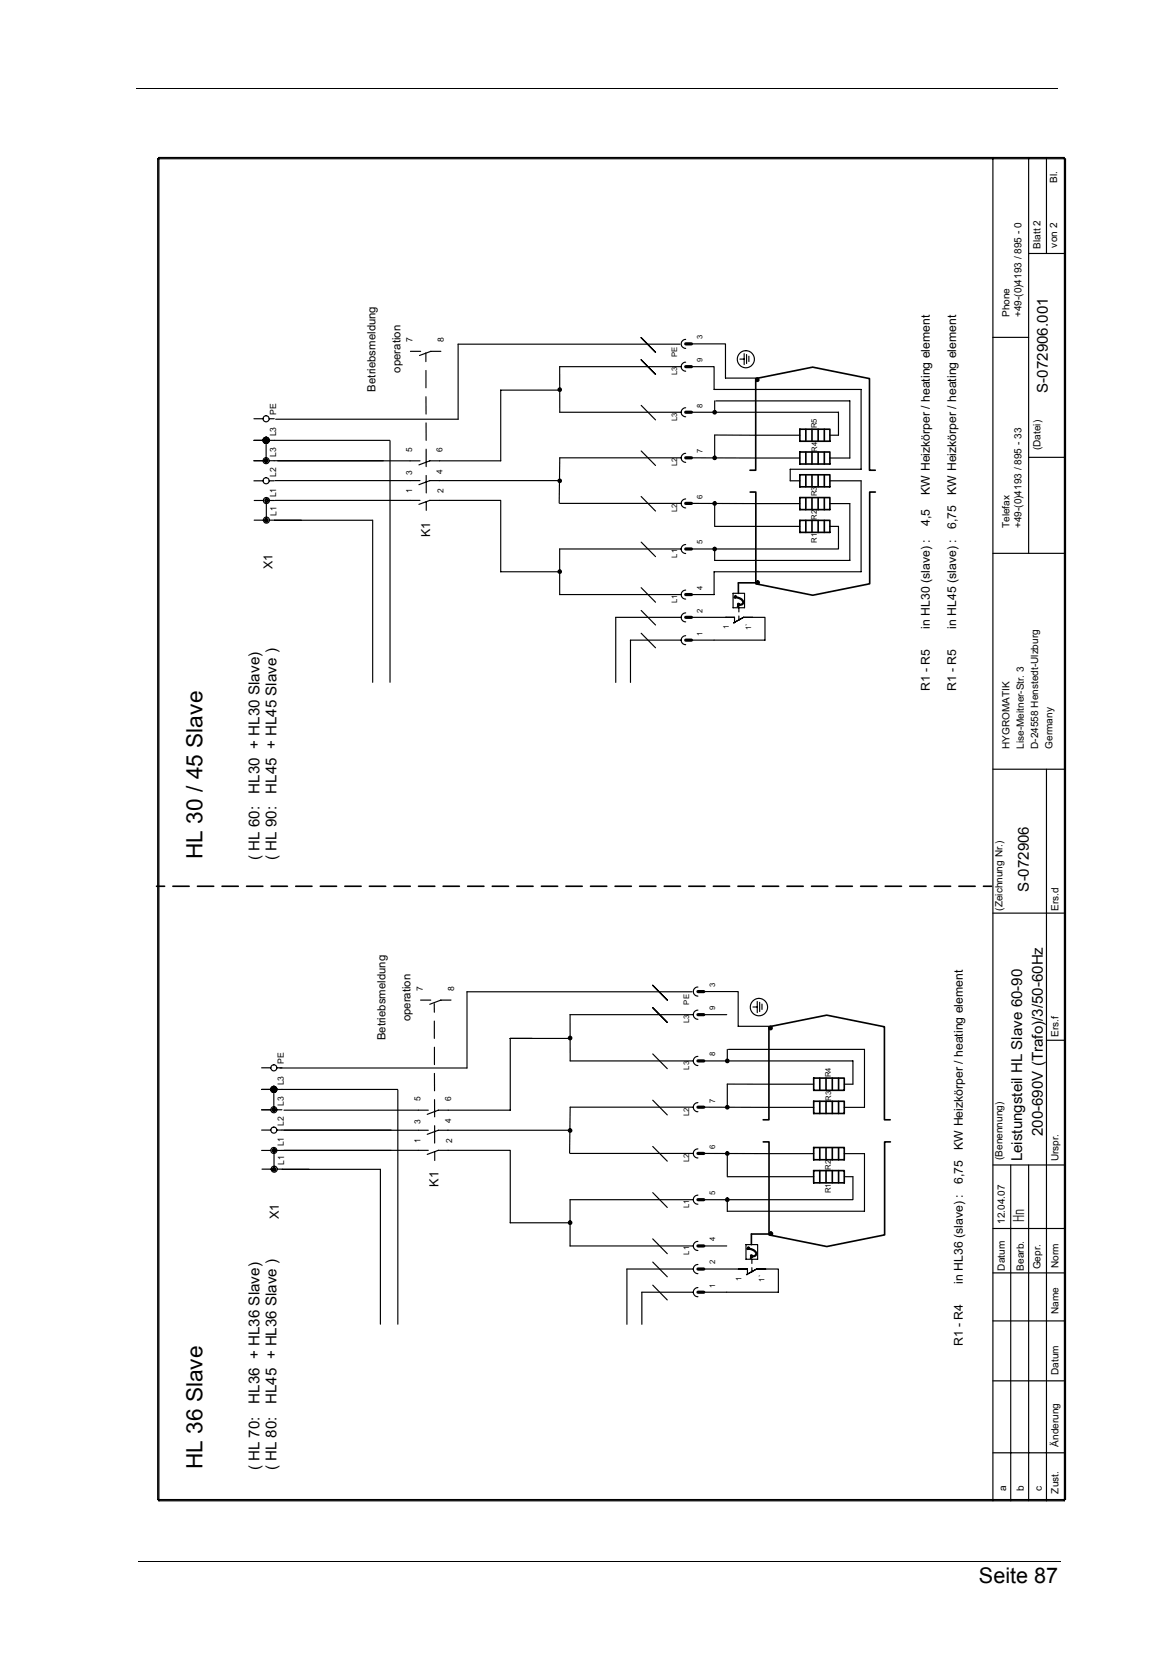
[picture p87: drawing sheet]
<svg xmlns="http://www.w3.org/2000/svg" width="210mm" height="297mm" viewBox="0 0 210 297" stroke-linecap="round" stroke-linejoin="round" font-family="sans-serif">
<defs><g id="words">
<g font-size="4">
<text x="36.4" y="154.3" transform="rotate(-90 36.4 154.3)">HL 30 / 45 Slave</text>
<text x="36.4" y="263.9" transform="rotate(-90 36.4 263.9)">HL 36 Slave</text>
</g>
<text font-size="3.9" x="175.8" y="284.3">Seite 87</text>
<text font-size="3.2" x="183.9" y="219.5" transform="rotate(-90 183.9 219.5)">Hn</text>
<g font-size="2.7">
<text x="188.1" y="70.5" transform="rotate(-90 188.1 70.5)">S-072906.001</text>
<text x="46.6" y="142.5" transform="rotate(-90 46.6 142.5)">HL30 + HL30 Slave)</text>
<text x="49.7" y="142.5" transform="rotate(-90 49.7 142.5)">HL45 + HL45 Slave )</text>
<text x="46.6" y="154.4" transform="rotate(-90 46.6 154.4)">( HL 60:</text>
<text x="49.7" y="154.4" transform="rotate(-90 49.7 154.4)">( HL 90:</text>
<text x="184.7" y="160.1" transform="rotate(-90 184.7 160.1)">S-072906</text>
<text x="183.5" y="208.6" transform="rotate(-90 183.5 208.6)">Leistungsteil HL Slave 60-90</text>
<text x="187.2" y="204" transform="rotate(-90 187.2 204)">200-690V (Trafo)/3/50-60Hz</text>
<text x="46.6" y="252.1" transform="rotate(-90 46.6 252.1)">HL36 + HL36 Slave)</text>
<text x="49.7" y="252.1" transform="rotate(-90 49.7 252.1)">HL45 + HL36 Slave )</text>
<text x="46.6" y="264" transform="rotate(-90 46.6 264)">( HL 70:</text>
<text x="49.7" y="264" transform="rotate(-90 49.7 264)">( HL 80:</text>
</g>
<g font-size="2.3">
<text x="78.7" y="213.1" transform="rotate(-90 78.7 213.1)">K1</text>
<text x="50.1" y="219" transform="rotate(-90 50.1 219)">X1</text>
</g>
<g font-size="2.2">
<text x="167" y="88.9" transform="rotate(-90 167 88.9)">KW Heizkörper / heating element</text>
<text x="171.7" y="88.9" transform="rotate(-90 171.7 88.9)">KW Heizkörper / heating element</text>
<text x="167" y="94.4" transform="rotate(-90 167 94.4)">4,5</text>
<text x="171.7" y="95" transform="rotate(-90 171.7 95)">6,75</text>
<text x="77.2" y="96.4" transform="rotate(-90 77.2 96.4)">K1</text>
<text x="48.9" y="102.1" transform="rotate(-90 48.9 102.1)">X1</text>
<text x="167" y="112.9" transform="rotate(-90 167 112.9)">in HL30 (slave) :</text>
<text x="171.7" y="112.9" transform="rotate(-90 171.7 112.9)">in HL45 (slave) :</text>
<text x="167" y="124.1" transform="rotate(-90 167 124.1)">R1 - R5</text>
<text x="171.7" y="124.1" transform="rotate(-90 171.7 124.1)">R1 - R5</text>
<text x="172.9" y="206.5" transform="rotate(-90 172.9 206.5)">KW Heizkörper / heating element</text>
<text x="172.9" y="212.7" transform="rotate(-90 172.9 212.7)">6,75</text>
<text x="172.9" y="230.6" transform="rotate(-90 172.9 230.6)">in HL36 (slave) :</text>
<text x="172.9" y="241.8" transform="rotate(-90 172.9 241.8)">R1 - R4</text>
</g>
<g font-size="2">
<text x="67.4" y="70.3" transform="rotate(-90 67.4 70.3)">Betriebsmeldung</text>
<text x="71.9" y="66.9" transform="rotate(-90 71.9 66.9)">operation</text>
<text x="73.7" y="183.4" transform="rotate(-90 73.7 183.4)">operation</text>
<text x="69.2" y="186.8" transform="rotate(-90 69.2 186.8)">Betriebsmeldung</text>
</g>
<g font-size="1.8">
<text x="189.8" y="32.8" transform="rotate(-90 189.8 32.8)">Bl.</text>
<text x="186.8" y="44.7" transform="rotate(-90 186.8 44.7)">Blatt 2</text>
<text x="189.8" y="44.5" transform="rotate(-90 189.8 44.5)">von 2</text>
<text x="181.3" y="56.9" transform="rotate(-90 181.3 56.9)">Phone</text>
<text x="183.4" y="56.9" transform="rotate(-90 183.4 56.9)">+49-(0)4193 / 895 - 0</text>
<text x="186.8" y="80.8" transform="rotate(-90 186.8 80.8)">(Datei)</text>
<text x="181.3" y="94.9" transform="rotate(-90 181.3 94.9)">Telefax</text>
<text x="183.4" y="94.9" transform="rotate(-90 183.4 94.9)">+49-(0)4193 / 895 - 33</text>
<text x="181.3" y="134.5" transform="rotate(-90 181.3 134.5)">HYGROMATIK</text>
<text x="183.8" y="134.5" transform="rotate(-90 183.8 134.5)">Lise-Meitner-Str. 3</text>
<text x="186.4" y="134.5" transform="rotate(-90 186.4 134.5)">D-24558 Henstedt-Ulzburg</text>
<text x="189" y="134.5" transform="rotate(-90 189 134.5)">Germany</text>
<text x="180" y="163.6" transform="rotate(-90 180 163.6)">(Zeichnung Nr.)</text>
<text x="190.1" y="163.6" transform="rotate(-90 190.1 163.6)">Ers.d</text>
<text x="190.1" y="186.2" transform="rotate(-90 190.1 186.2)">Ers.f</text>
<text x="180" y="208.3" transform="rotate(-90 180 208.3)">(Benennung)</text>
<text x="190.1" y="208.6" transform="rotate(-90 190.1 208.6)">Urspr.</text>
<text x="180.4" y="219.8" transform="rotate(-90 180.4 219.8)">12.04.07</text>
<text x="186.8" y="228" transform="rotate(-90 186.8 228)">Gepr.</text>
<text x="190.1" y="227.7" transform="rotate(-90 190.1 227.7)">Norm</text>
<text x="180.4" y="228.2" transform="rotate(-90 180.4 228.2)">Datum</text>
<text x="183.8" y="228.2" transform="rotate(-90 183.8 228.2)">Bearb.</text>
<text x="190.1" y="236" transform="rotate(-90 190.1 236)">Name</text>
<text x="190.1" y="247" transform="rotate(-90 190.1 247)">Datum</text>
<text x="190.1" y="259.8" transform="rotate(-90 190.1 259.8)">Änderung</text>
<text x="180.6" y="267.8" transform="rotate(-90 180.6 267.8)">a</text>
<text x="183.8" y="267.8" transform="rotate(-90 183.8 267.8)">b</text>
<text x="187" y="267.8" transform="rotate(-90 187 267.8)">c</text>
<text x="190.1" y="268.2" transform="rotate(-90 190.1 268.2)">Zust.</text>
</g>
<g font-size="1.5">
<text x="74.1" y="61.5" transform="rotate(-90 74.1 61.5)">7</text>
<text x="79.7" y="61.5" transform="rotate(-90 79.7 61.5)">8</text>
<text x="49.6" y="74.5" transform="rotate(-90 49.6 74.5)">PE</text>
<text x="49.6" y="82" transform="rotate(-90 49.6 82)">L3</text>
<text x="49.6" y="78.4" transform="rotate(-90 49.6 78.4)">L3</text>
<text x="74" y="81.2" transform="rotate(-90 74 81.2)">5</text>
<text x="79.5" y="81.2" transform="rotate(-90 79.5 81.2)">6</text>
<text x="49.6" y="89.3" transform="rotate(-90 49.6 89.3)">L1</text>
<text x="49.6" y="85.7" transform="rotate(-90 49.6 85.7)">L2</text>
<text x="74" y="88.6" transform="rotate(-90 74 88.6)">1</text>
<text x="74" y="85.3" transform="rotate(-90 74 85.3)">3</text>
<text x="79.5" y="85.1" transform="rotate(-90 79.5 85.1)">4</text>
<text x="79.6" y="88.6" transform="rotate(-90 79.6 88.6)">2</text>
<text x="49.7" y="92.7" transform="rotate(-90 49.7 92.7)">L1</text>
<text x="75.9" y="178" transform="rotate(-90 75.9 178)">7</text>
<text x="81.5" y="178" transform="rotate(-90 81.5 178)">8</text>
<text x="51" y="191" transform="rotate(-90 51 191)">PE</text>
<text x="51" y="194.9" transform="rotate(-90 51 194.9)">L3</text>
<text x="75.5" y="197.8" transform="rotate(-90 75.5 197.8)">5</text>
<text x="81" y="197.8" transform="rotate(-90 81 197.8)">6</text>
<text x="51" y="202.2" transform="rotate(-90 51 202.2)">L2</text>
<text x="51" y="198.6" transform="rotate(-90 51 198.6)">L3</text>
<text x="75.5" y="201.9" transform="rotate(-90 75.5 201.9)">3</text>
<text x="81" y="201.7" transform="rotate(-90 81 201.7)">4</text>
<text x="51" y="205.9" transform="rotate(-90 51 205.9)">L1</text>
<text x="51" y="209.2" transform="rotate(-90 51 209.2)">L1</text>
<text x="75.5" y="205.3" transform="rotate(-90 75.5 205.3)">1</text>
<text x="81.2" y="205.3" transform="rotate(-90 81.2 205.3)">2</text>
</g>
<g font-size="1.4">
<text x="121.6" y="64" transform="rotate(-90 121.6 64)">PE</text>
<text x="126.2" y="65" transform="rotate(-90 126.2 65)">9</text>
<text x="126.2" y="60.9" transform="rotate(-90 126.2 60.9)">3</text>
<text x="121.6" y="67.4" transform="rotate(-90 121.6 67.4)">L3</text>
<text x="121.6" y="75.6" transform="rotate(-90 121.6 75.6)">L3</text>
<text x="126.2" y="73.2" transform="rotate(-90 126.2 73.2)">8</text>
<text x="146.7" y="76.9" transform="rotate(-90 146.7 76.9)">R5</text>
<text x="121.6" y="83.8" transform="rotate(-90 121.6 83.8)">L2</text>
<text x="126.2" y="81.4" transform="rotate(-90 126.2 81.4)">7</text>
<text x="146.7" y="81.1" transform="rotate(-90 146.7 81.1)">R4</text>
<text x="126.2" y="89.6" transform="rotate(-90 126.2 89.6)">6</text>
<text x="146.7" y="89.1" transform="rotate(-90 146.7 89.1)">R3</text>
<text x="121.6" y="91.9" transform="rotate(-90 121.6 91.9)">L2</text>
<text x="146.7" y="93.3" transform="rotate(-90 146.7 93.3)">R2</text>
<text x="121.6" y="100.1" transform="rotate(-90 121.6 100.1)">L1</text>
<text x="126.2" y="97.8" transform="rotate(-90 126.2 97.8)">5</text>
<text x="146.7" y="97.5" transform="rotate(-90 146.7 97.5)">R1</text>
<text x="126.2" y="106" transform="rotate(-90 126.2 106)">4</text>
<text x="121.6" y="108.3" transform="rotate(-90 121.6 108.3)">L1</text>
<text x="126.2" y="110.1" transform="rotate(-90 126.2 110.1)">2</text>
<text x="130.9" y="113" transform="rotate(-90 130.9 113)">1</text>
<text x="134.9" y="113.1" transform="rotate(-90 134.9 113.1)">1`</text>
<text x="126.2" y="114.1" transform="rotate(-90 126.2 114.1)">1</text>
<text x="128.4" y="177.2" transform="rotate(-90 128.4 177.2)">3</text>
<text x="123.8" y="183.8" transform="rotate(-90 123.8 183.8)">L3</text>
<text x="123.8" y="180.4" transform="rotate(-90 123.8 180.4)">PE</text>
<text x="128.4" y="181.4" transform="rotate(-90 128.4 181.4)">9</text>
<text x="128.4" y="189.7" transform="rotate(-90 128.4 189.7)">8</text>
<text x="123.8" y="192.1" transform="rotate(-90 123.8 192.1)">L3</text>
<text x="149.2" y="193.5" transform="rotate(-90 149.2 193.5)">R4</text>
<text x="149.3" y="197.7" transform="rotate(-90 149.3 197.7)">R3</text>
<text x="123.8" y="200.4" transform="rotate(-90 123.8 200.4)">L2</text>
<text x="128.4" y="198" transform="rotate(-90 128.4 198)">7</text>
<text x="123.8" y="208.7" transform="rotate(-90 123.8 208.7)">L2</text>
<text x="128.4" y="206.3" transform="rotate(-90 128.4 206.3)">6</text>
<text x="128.4" y="214.6" transform="rotate(-90 128.4 214.6)">5</text>
<text x="149.2" y="214.3" transform="rotate(-90 149.2 214.3)">R1</text>
<text x="149.2" y="210.1" transform="rotate(-90 149.2 210.1)">R2</text>
<text x="123.8" y="217" transform="rotate(-90 123.8 217)">L1</text>
<text x="123.8" y="225.3" transform="rotate(-90 123.8 225.3)">L1</text>
<text x="128.4" y="227.1" transform="rotate(-90 128.4 227.1)">2</text>
<text x="128.4" y="222.9" transform="rotate(-90 128.4 222.9)">4</text>
<text x="128.4" y="231.2" transform="rotate(-90 128.4 231.2)">1</text>
<text x="133.2" y="230" transform="rotate(-90 133.2 230)">1</text>
<text x="137.3" y="230.2" transform="rotate(-90 137.3 230.2)">1`</text>
</g>
</g></defs>
<path d="M24.6 15.8v.2zM24.8 280.4l.1 .2z" fill="#000"/>
<path d="M24.6 15.9h165.3M24.9 280.5h165.6" fill="none" stroke="#000" stroke-width=".18"/>
<path d="M23.6 26.9h171.6v244.4h-171.6z" fill="#fff"/>
<g fill="none" stroke="#000" stroke-width=".21">
<path d="M28.3 28.5h163v240.8h-163M28.3 28.5v240.8M28.5 28.3h162.6v241.2h-162.6M28.5 28.3v241.2M178.3 28.3v241.2M184.7 28.3v71.1M187.9 28.3v17.2M184.7 45.5h6.4M45.6 79.1h1.6M45.6 75.2h1.6M47.8 79.1v3.6M48.3 79.1h21.7"/>
<path d="M48.3 75.2h.9M49.5 75.3h32.8M70 79.2v43.3M73.7 63.1h1.8M76.5 63.4v1.5M76.5 71.2v3.2M76.5 66.5v3.1M76.5 75.9v3.2M79.2 63.1h-1.9l-2 .7M82.2 61.8h39.9M82.3 61.8v13.5M89.9 70.1h10.6"/>
<path d="M89.9 70.1v12.7h-12.7l-2 .7M100.5 65.8h21.8M100.5 65.8v8.2h21.8M115.1 72.8l2.6 2.6M115.1 64.6l2.6 2.6M115.1 60.6l2.6 2.7M123.1 73.2a.81 .81 0 0 0-.8 .8 .81 .81 0 0 0 .8 .9M123.1 65a.81 .81 0 0 0-.8 .9 .81 .81 0 0 0 .8 .8M123.1 61a.81 .81 0 0 0-.8 .8 .81 .81 0 0 0 .8 .8M124.1 65.8h4.1v4.1h26.4v14.4h-12.7v2M124.1 61.8h6.2v6.1h5.8M124.1 74h26.5v4.2h-1.6"/>
<path d="M128 74.3l.1 .1M128.3 78.1l7.4 .1M128.3 72v2M128.3 78.1v4.2M128.5 72h24.1v10.3M132.9 64.5h.7M133.6 63.5v2M134.1 63.7v1.6M134.5 64v.9M135.7 78.2h7.9M178.3 60.6h6.4M45.6 86.3h1.6"/>
<path d="M45.6 82.7h1.6M45.6 89.9h1.7M45.6 93.4h1.7M47.8 90v3.5M48.3 86.3h.9M48.3 82.7h20.5M48.4 89.9h.9M48.4 93.4h18.4M49.4 89.9h26M49.4 86.3h26M49.9 82.8h25.5M66.9 93.4v29.1"/>
<path d="M76.5 80.7v3.1M76.5 85.4v3.1M76.5 90.1v1.6M78.9 89.9h11v12.8M78.9 89.9h-1.7l-2 .7M100.2 86.3h-23l-2 .7M100.5 98.6h21.8M100.5 90.4h21.8M100.5 98.6v8.2M115.1 89.2l2.6 2.6M115.1 81l2.6 2.6M115.1 97.4l2.6 2.6"/>
<path d="M122.3 82.2h-21.8l-.1 8.1M123.1 89.6a.81 .81 0 0 0-.8 .8 .81 .81 0 0 0 .8 .8M123.1 81.4a.81 .81 0 0 0-.8 .8 .81 .81 0 0 0 .8 .8M123.1 97.8a.81 .81 0 0 0-.8 .8 .81 .81 0 0 0 .8 .8M124.1 90.4h19.5M124.1 82.2l11.6 .1M128.2 81.9l.5 .5M128.3 90.4v4.1M128.4 94.5h15.2M135.7 82.3h7.9M141.9 86.3h1.7M149 94.5h1.6v4.1h-26.4"/>
<path d="M149 90.4h3.6v10.2h-24.3v-2M149 86.3h5.6v16.4h-26.4v4.1h-4.1M149 82.3h3.6M178.3 99.4h12.8M184.7 82.1h6.4M89.9 102.7h10.9M100.5 106.8h21.8M100.8 102.3h.1M115.1 105.5l2.6 2.7M115.1 113.7l2.6 2.6M115.1 109.6l2.6 2.6M122.3 110.9h-11.8l.1 11.7"/>
<path d="M122.3 115h-9.1v7.6M123.1 106a.81 .81 0 0 0-.8 .8 .81 .81 0 0 0 .8 .8M123.1 114.2a.81 .81 0 0 0-.8 .8 .81 .81 0 0 0 .8 .8M123.1 110.1a.81 .81 0 0 0-.8 .8 .81 .81 0 0 0 .8 .8M124.2 110.9h7.7v1M131.6 109.1h2.1v-2.6h-2.1v2.7M131.7 111.9l1.8-1h3.9v4.1h-13.3M132.7 109.1v.8M132.7 110.6v.8M135.8 104.3l.6 .6M178.3 138.1h12.8M187.9 138.1v131.4"/>
<path d="M75.5 179.6h1.8M79.1 179.6h1.9M79.2 179.6l-2 .8M117.2 176.9l2.6 2.7M124.3 178.1h-40.5l.1 13.7h-33.6M125.3 177.3a.82 .82 0 0 0-.8 .8 .82 .82 0 0 0 .8 .8M126.4 178.1h6.1v6.2h6M136 179.9v2M178.3 164h12.8M47 199.3h1.6M47 195.6h1.6M47 191.8h1.6"/>
<path d="M49.2 195.6v3.7M49.7 199.3h.9M49.7 195.6h21.7M49.7 191.8h.9M51 199.4h25.9M71.4 195.8v42M78 180.2v1.6M78 183.4v3.1M78 192.8v3.1M78 188.1v3.1M78 197.5v3.1M102.4 186.5h-10.8v12.9h-12.9l-2 .7"/>
<path d="M102.4 198.8h22.1M102.4 190.5h22.1M102.4 198.8l-.1 8.3M117.2 197.6l2.6 2.6M117.2 189.3l2.6 2.6M117.2 181l2.6 2.6M124.5 182.2h-22.2l.1 8.3M125.3 198a.82 .82 0 0 0-.8 .8 .82 .82 0 0 0 .8 .9M125.3 189.7a.83 .83 0 0 0-.8 .8 .83 .83 0 0 0 .8 .9M125.3 181.4a.83 .83 0 0 0-.8 .8 .83 .83 0 0 0 .8 .9M126.4 190.5h26.7v4.2h-1.5M126.4 182.2h4.1"/>
<path d="M126.4 198.8l11.7 .1M130.3 198.5l.6 .7M130.6 188.5v2M130.8 188.5h24.4v10.4M135.2 180.8h.8M136.4 180v1.7M136.8 180.3v1M138 198.9h8.1M138 194.7h8.1M138.1 194.7h-7.5v4.2M138.2 184.3l.5 .5M151.6 198.9h3.6"/>
<path d="M187.9 186.8h3.2M47 206.6h1.6M47 202.9h1.6M47 210h1.7M49.2 206.6v3.4M49.7 206.6h20.5M49.7 202.9h20.5M49.8 210h.9M50.7 210h17.6v27.8M51 206.6h25.9M51 203h25.9M78 202.2v3.1"/>
<path d="M78.1 206.9v1.5M80.5 206.6h11.1v13h11M80.5 206.6h-1.8l-2 .7M102.1 203.3v.1M102.1 203h-23.4l-2 .7M102.4 207.1h22.1M117.2 205.9l2.6 2.6M117.2 214.2l2.6 2.6M124.5 215.5h-22.1l-.1 8.3h22.2M125.3 206.3a.82 .82 0 0 0-.8 .8 .82 .82 0 0 0 .8 .9M125.3 214.6a.82 .82 0 0 0-.8 .9 .82 .82 0 0 0 .8 .8M126.4 207.1l19.7 .1"/>
<path d="M130.6 207.2v4.1M130.7 211.3h15.4M151.6 211.3h1.5v4.2h-26.7M151.6 207.2h3.6v10.3h-24.6v-2M178.3 209.2h12.8M181.5 209.2v60.3M184.7 209.2v60.3M112.6 227.9h11.9M112.6 227.9v9.9M117.2 222.5l2.6 2.7M117.2 230.8l2.6 2.7M117.2 226.6l2.6 2.7"/>
<path d="M124.5 232.1h-9.3v5.7M125.3 222.9a.82 .82 0 0 0-.8 .9 .82 .82 0 0 0 .8 .8M125.3 231.2a.83 .83 0 0 0-.8 .9 .83 .83 0 0 0 .8 .8M125.3 227.1a.83 .83 0 0 0-.8 .8 .83 .83 0 0 0 .8 .8M126.4 223.8h4.1M126.4 227.9h7.8v1M133.9 223.5h2.1v2.6l-2.1 .1zM134 228.9l1.8-1h4v4.2h-13.4M135 226.1v.8M135 227.7v.7M138.2 221.2l.6 .6M178.3 237.2h12.8"/>
<path d="M178.3 228.6h12.8M178.3 220.6h12.8M178.3 248h12.8M178.3 260.9h12.8"/>
<circle cx="47.8" cy="79.1" r=".55"/>
<circle cx="47.8" cy="75.2" r=".55"/>
<circle cx="47.8" cy="79.1" r=".34"/>
<circle cx="47.8" cy="79.1" r=".17"/>
<circle cx="133.9" cy="64.5" r="1.54"/>
<circle cx="47.8" cy="82.7" r=".55"/>
<circle cx="47.8" cy="86.3" r=".55"/>
<circle cx="47.8" cy="82.7" r=".34"/>
<circle cx="47.8" cy="82.7" r=".17"/>
<circle cx="47.8" cy="93.4" r=".17"/>
<circle cx="47.8" cy="93.4" r=".34"/>
<circle cx="47.8" cy="89.9" r=".55"/>
<circle cx="47.8" cy="93.4" r=".54"/>
<circle cx="47.9" cy="89.9" r=".17"/>
<circle cx="47.9" cy="89.9" r=".34"/>
<circle cx="49.2" cy="195.6" r=".17"/>
<circle cx="49.2" cy="199.3" r=".17"/>
<circle cx="49.2" cy="199.3" r=".34"/>
<circle cx="49.2" cy="195.6" r=".34"/>
<circle cx="49.2" cy="195.6" r=".54"/>
<circle cx="49.2" cy="199.3" r=".54"/>
<circle cx="49.2" cy="191.8" r=".54"/>
<circle cx="136.3" cy="180.9" r="1.56"/>
<circle cx="49.2" cy="206.6" r=".54"/>
<circle cx="49.2" cy="202.9" r=".54"/>
<circle cx="49.2" cy="206.6" r=".34"/>
<circle cx="49.2" cy="210" r=".34"/>
<circle cx="49.2" cy="206.6" r=".17"/>
<circle cx="49.2" cy="210" r=".17"/>
<circle cx="49.2" cy="210" r=".55"/>
</g>
<g fill="none" stroke="#000" stroke-width=".29">
<path d="M143.6 79.2h5.4v-2.1h-5.4v2.2M144.7 77.1v2.1M145.8 77.1v2.1M146.9 77.1v2.1M148 77.1v2.1M134.7 84.4h1v-16.4l10.2-2.1 10.2 2.1v16.4h1.1M134.7 88.4h1v16.4l10.2 2.1 10.3-2.1v-16.4h1M143.6 93.5h5.4v2.1h-5.4zM143.6 89.4h5.4v2.1h-5.4zM143.6 85.3h5.4v2.1h-5.4zM143.6 83.3h5.4v-2.1h-5.4v2.2M144.7 81.2v2.2"/>
<path d="M144.7 85.3v2.1M144.7 89.4v2.2M144.7 93.5v2.1M145.8 81.2v2.2M145.8 85.3v2.1M145.8 89.4v2.2M145.8 93.5v2.1M146.9 81.2v2.2M146.9 85.3v2.1M146.9 89.4v2.2M146.9 93.5v2.1M148 81.2v2.2"/>
<path d="M148 85.3v2.1M148 89.4v2.2M148 93.5v2.1M135.7 104.7h-3.1v1.9M28.1 159.2h1.5M31 159.2h3M35.5 159.2h2.9M39.9 159.2h2.9M44.3 159.2h2.9M48.7 159.2h2.9M53.1 159.2h2.9M57.5 159.2h2.9"/>
<path d="M61.9 159.2h2.9M66.3 159.2h3M70.7 159.2h3M75.2 159.2h2.9M79.6 159.2h2.9M84 159.2h2.9M88.4 159.2h2.9M92.8 159.2h2.9M97.2 159.2h2.9M101.6 159.2h2.9M106 159.2h3M110.4 159.2h3"/>
<path d="M114.9 159.2h2.9M119.3 159.2h2.9M123.7 159.2h2.9M128.1 159.2h2.9M132.5 159.2h2.9M136.9 159.2h2.9M141.3 159.2h2.9M145.7 159.2h2.9M150.1 159.2h2.9M154.5 159.2h3M158.9 159.2h3M163.4 159.2h2.9"/>
<path d="M167.8 159.2h2.9M172.2 159.2h2.9M176.6 159.2h1.5M146.1 197.8h5.5v2.2h-5.5v-2.2M146.1 193.6h5.5v2.2h-5.5v-2.2M147.2 193.6v2.2M147.2 197.8v2.2M148.3 193.6v2.2M148.3 197.8v2.2M149.4 193.6v2.2M149.4 197.8v2.2M150.6 193.6v2.2"/>
<path d="M150.6 197.8v2.2M137 201.1h1.1v-16.7l10.3-2.1 10.4 2.1v16.7h1M137 205.1h1.1v16.7l10.4 2.1 10.3-2.1v-16.7h1.1M146.1 210.2h5.5v2.2h-5.5v-2.2M146.1 206.1h5.5v2.2h-5.5v-2.2M147.2 206.1v2.2M147.2 210.2v2.2M148.3 206.1v2.2M148.3 210.2v2.2M149.4 206.1v2.2M149.4 210.2v2.2M150.6 206.1v2.2"/>
<path d="M150.6 210.2v2.2M138.1 221.6h-3.2v1.9"/>
<circle cx="100.5" cy="70" r=".27"/>
<circle cx="128.3" cy="74" r=".27"/>
<circle cx="136" cy="68.2" r=".27"/>
<circle cx="100.5" cy="86.4" r=".27"/>
<circle cx="128.3" cy="90.4" r=".27"/>
<circle cx="128.3" cy="98.6" r=".27"/>
<circle cx="128.3" cy="82.2" r=".27"/>
<circle cx="100.5" cy="102.7" r=".27"/>
<circle cx="136" cy="104.6" r=".27"/>
<circle cx="102.4" cy="186.4" r=".28"/>
<circle cx="130.6" cy="198.9" r=".28"/>
<circle cx="130.6" cy="190.5" r=".28"/>
<circle cx="138.4" cy="184.6" r=".28"/>
<circle cx="102.4" cy="219.6" r=".28"/>
<circle cx="102.4" cy="203" r=".28"/>
<circle cx="130.6" cy="215.5" r=".28"/>
<circle cx="130.6" cy="207.2" r=".28"/>
<circle cx="138.4" cy="221.6" r=".28"/>
</g>
<g fill="none" stroke="#000" stroke-width=".57">
<path d="M123.1 74h1.1M123.1 65.8h1.1M123.1 61.8h1.1M123.1 90.4h1.1M123.1 82.2h1.1M123.1 98.6h1.1M123.1 106.8h1.1M123.1 115h1.1M123.1 110.9h1.1M125.3 178.1h1.1M125.3 198.8h1.1M125.3 190.5h1.1"/>
<path d="M125.3 182.2h1.1M125.3 207.1h1.1M125.3 215.5h1.1M125.3 223.8h1.1M125.3 232.1h1.1M125.3 227.9h1.1"/>
</g>
<g fill="#000">
<circle cx="100.5" cy="70" r=".27"/>
<circle cx="128.3" cy="74" r=".27"/>
<circle cx="136" cy="68.2" r=".27"/>
<circle cx="100.5" cy="86.4" r=".27"/>
<circle cx="128.3" cy="82.2" r=".27"/>
<circle cx="128.3" cy="98.6" r=".27"/>
<circle cx="128.3" cy="90.4" r=".27"/>
<circle cx="100.5" cy="102.7" r=".27"/>
<circle cx="136.1" cy="104.6" r=".27"/>
<circle cx="102.4" cy="186.4" r=".28"/>
<circle cx="130.6" cy="198.9" r=".28"/>
<circle cx="130.6" cy="190.5" r=".28"/>
<circle cx="138.4" cy="184.6" r=".28"/>
<circle cx="102.4" cy="219.6" r=".28"/>
<circle cx="102.4" cy="203" r=".28"/>
<circle cx="130.6" cy="215.5" r=".28"/>
<circle cx="130.6" cy="207.2" r=".28"/>
<circle cx="138.4" cy="221.6" r=".28"/>
</g>
<path d="M132 107a.16 .16 0 0 1 .1 .2 .16 .16 0 0 1-.2 .1h.3a1.09 1.09 0 0 1 1.2 1 .59 .59 0 0 1-.9 .2h.2v.2l-.2 .2M134.4 224v.2l-.2 .1 .3-.1a1.11 1.11 0 0 1 1.2 1.1 .52 .52 0 0 1-.9 .2 .18 .18 0 0 1 .2 .1 .18 .18 0 0 1 0 .2l-.2 .1" fill="none" stroke="#000" stroke-width=".4"/>
<use href="#words"/>
</svg>
